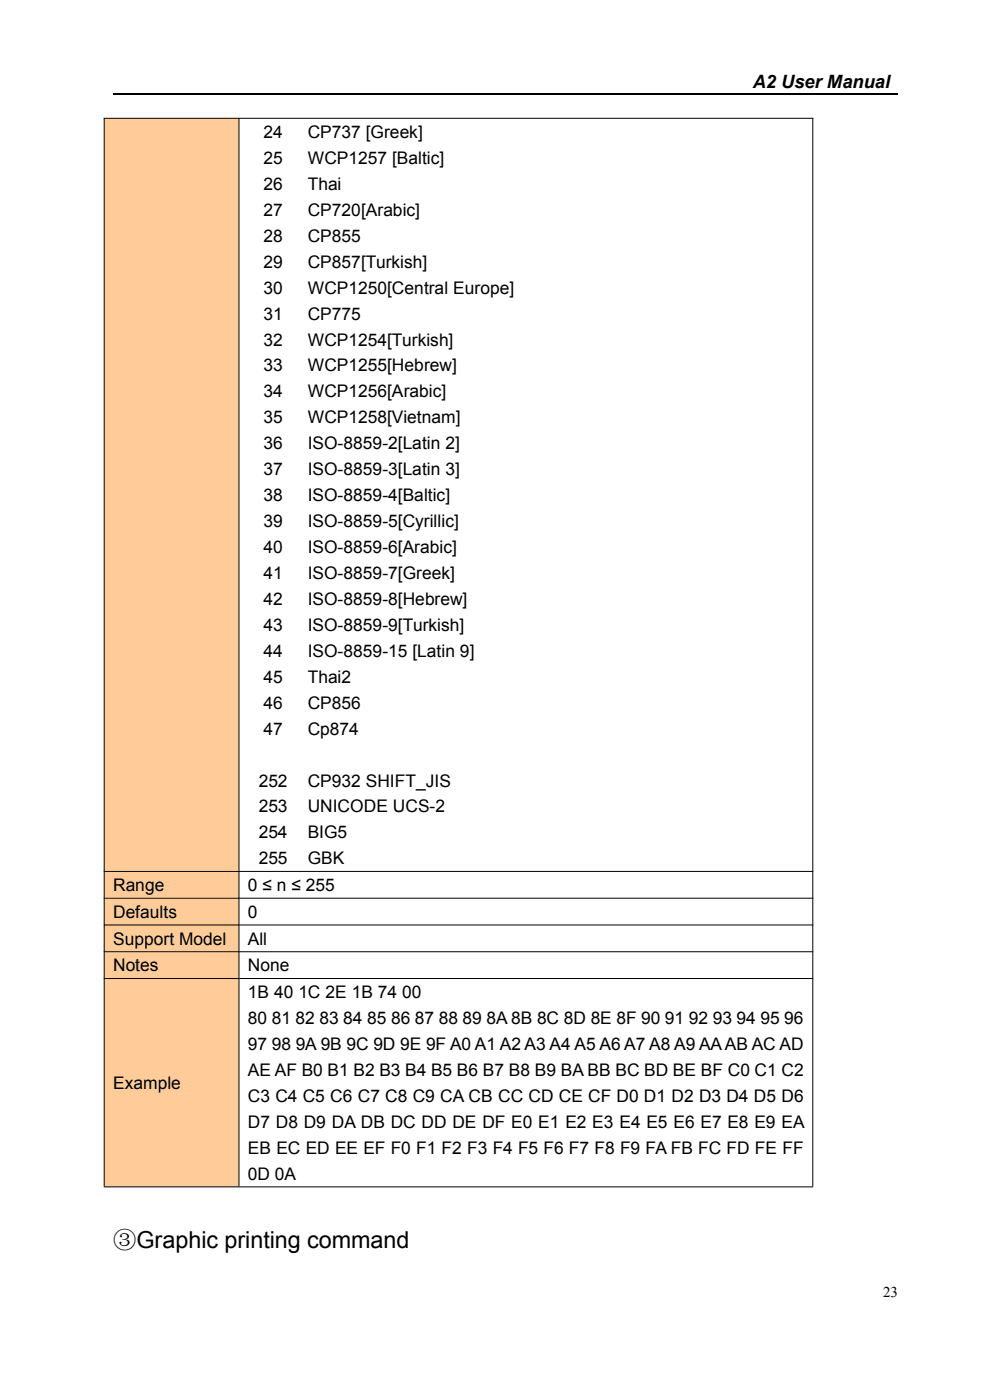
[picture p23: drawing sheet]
<svg xmlns="http://www.w3.org/2000/svg" width="210mm" height="297mm" viewBox="0 0 210 297" stroke-linecap="round" stroke-linejoin="round" font-family="sans-serif">
<defs><g id="words">
<text font-size="5" x="24" y="264.7">③Graphic printing command</text>
<text font-size="3.9" x="159.7" y="18.6">A2 User Manual</text>
<g font-size="3.7">
<text x="55.9" y="29.3">24</text>
<text x="65.3" y="29.3">CP737 [Greek]</text>
<text x="55.9" y="34.8">25</text>
<text x="65.3" y="34.8">WCP1257 [Baltic]</text>
<text x="55.9" y="40.3">26</text>
<text x="65.3" y="40.3">Thai</text>
<text x="55.9" y="45.8">27</text>
<text x="65.3" y="45.8">CP720[Arabic]</text>
<text x="55.9" y="51.3">28</text>
<text x="65.3" y="51.3">CP855</text>
<text x="55.9" y="56.8">29</text>
<text x="65.3" y="56.8">CP857[Turkish]</text>
<text x="55.9" y="62.3">30</text>
<text x="65.3" y="62.3">WCP1250[Central Europe]</text>
<text x="55.9" y="67.8">31</text>
<text x="65.3" y="67.8">CP775</text>
<text x="55.9" y="73.3">32</text>
<text x="65.3" y="73.3">WCP1254[Turkish]</text>
<text x="55.9" y="78.8">33</text>
<text x="65.3" y="78.8">WCP1255[Hebrew]</text>
<text x="55.9" y="84.3">34</text>
<text x="55.9" y="89.8">35</text>
<text x="65.3" y="84.3">WCP1256[Arabic]</text>
<text x="65.3" y="89.8">WCP1258[Vietnam]</text>
<text x="55.9" y="95.3">36</text>
<text x="65.3" y="95.3">ISO-8859-2[Latin 2]</text>
<text x="55.9" y="100.8">37</text>
<text x="65.3" y="100.8">ISO-8859-3[Latin 3]</text>
<text x="55.9" y="106.3">38</text>
<text x="65.3" y="106.3">ISO-8859-4[Baltic]</text>
<text x="55.9" y="111.8">39</text>
<text x="65.3" y="111.8">ISO-8859-5[Cyrillic]</text>
<text x="55.9" y="117.3">40</text>
<text x="65.3" y="117.3">ISO-8859-6[Arabic]</text>
<text x="55.9" y="122.8">41</text>
<text x="65.3" y="122.8">ISO-8859-7[Greek]</text>
<text x="55.9" y="128.3">42</text>
<text x="65.3" y="128.3">ISO-8859-8[Hebrew]</text>
<text x="55.9" y="133.8">43</text>
<text x="65.3" y="133.8">ISO-8859-9[Turkish]</text>
<text x="55.9" y="139.3">44</text>
<text x="65.3" y="139.3">ISO-8859-15 [Latin 9]</text>
<text x="55.9" y="144.8">45</text>
<text x="65.3" y="144.8">Thai2</text>
<text x="55.9" y="150.3">46</text>
<text x="55.9" y="155.8">47</text>
<text x="65.3" y="150.3">CP856</text>
<text x="65.3" y="155.8">Cp874</text>
<text x="54.9" y="166.9">252</text>
<text x="65.3" y="166.9">CP932 SHIFT_JIS</text>
<text x="54.9" y="172.4">253</text>
<text x="65.3" y="172.4">UNICODE UCS-2</text>
<text x="54.9" y="177.9">254</text>
<text x="65.3" y="177.9">BIG5</text>
<text x="54.9" y="183.4">255</text>
<text x="65.3" y="183.4">GBK</text>
<text x="24" y="189">Range</text>
<text x="52.6" y="189">0 ≤ n ≤ 255</text>
<text x="24" y="194.8">Defaults</text>
<text x="52.6" y="194.8">0</text>
<text x="24" y="200.4">Support Model</text>
<text x="52.6" y="200.4">All</text>
<text x="24" y="206.1">Notes</text>
<text x="52.6" y="206.1">None</text>
<text x="52.6" y="211.8">1B 40</text>
<text x="63.3" y="211.8">1C 2E 1B 74</text>
<text x="85.3" y="211.8">00</text>
<text x="52.6" y="217.3">80</text>
<text x="57.7" y="217.3">81</text>
<text x="62.7" y="217.3">82</text>
<text x="67.8" y="217.3">83</text>
<text x="72.8" y="217.3">84</text>
<text x="77.9" y="217.3">85</text>
<text x="83" y="217.3">86</text>
<text x="88" y="217.3">87</text>
<text x="93.1" y="217.3">88</text>
<text x="98.1" y="217.3">89</text>
<text x="103.2" y="217.3">8A 8B 8C 8D 8E 8F 90</text>
<text x="141.1" y="217.3">91</text>
<text x="146.1" y="217.3">92</text>
<text x="151.2" y="217.3">93</text>
<text x="156.3" y="217.3">94</text>
<text x="161.3" y="217.3">95</text>
<text x="166.4" y="217.3">96</text>
<text x="52.6" y="222.8">97</text>
<text x="57.7" y="222.8">98</text>
<text x="62.7" y="222.8">9A 9B 9C 9D 9E 9F A0 A1 A2 A3 A4 A5 A6 A7 A8 A9 AAAB AC AD</text>
<text x="24" y="231">Example</text>
<text x="52.6" y="228.3">AE AF B0 B1 B2 B3 B4 B5 B6 B7 B8 B9 BA BB BC BD BE BF C0 C1 C2</text>
<text x="52.6" y="233.8">C3 C4 C5 C6 C7 C8 C9 CA CB CC CD CE CF D0 D1 D2 D3 D4 D5 D6</text>
<text x="52.6" y="239.3">D7 D8 D9 DA DB DC DD DE DF E0 E1 E2 E3 E4 E5 E6 E7 E8 E9 EA</text>
<text x="52.6" y="244.8">EB EC ED EE EF F0 F1 F2 F3 F4 F5 F6 F7 F8 F9 FA FB FC FD FE FF</text>
<text x="52.6" y="250.3">0D 0A</text>
</g>
<text font-size="3.2" x="187.3" y="275.1">23</text>
</g></defs>
<path d="M24 19.9h166.5" fill="none" stroke="#000" stroke-width=".25"/>
<g fill="#fc9">
<path d="M22.2 25.2h28.5v159.6h-28.5z" fill-rule="evenodd"/>
<path d="M22.2 184.9h28.5v5.6h-28.5z" fill-rule="evenodd"/>
<path d="M22.2 190.6h28.5v5.6h-28.5z" fill-rule="evenodd"/>
<path d="M22.2 196.3h28.5v5.6h-28.5z" fill-rule="evenodd"/>
<path d="M22.2 202h28.5v5.6h-28.5z" fill-rule="evenodd"/>
<path d="M22.2 207.6h28.5v44.2h-28.5z" fill-rule="evenodd"/>
</g>
<path d="M22 25.1h150.5M22.1 25v226.7M50.7 25v226.7M172.4 25v226.7M22 184.9h150.5M22 190.5h150.5M22 196.2h150.5M22 201.9h150.5M22 207.6h150.5M22 251.8h150.5" fill="none" stroke="#000" stroke-width=".21"/>
<use href="#words"/>
</svg>
